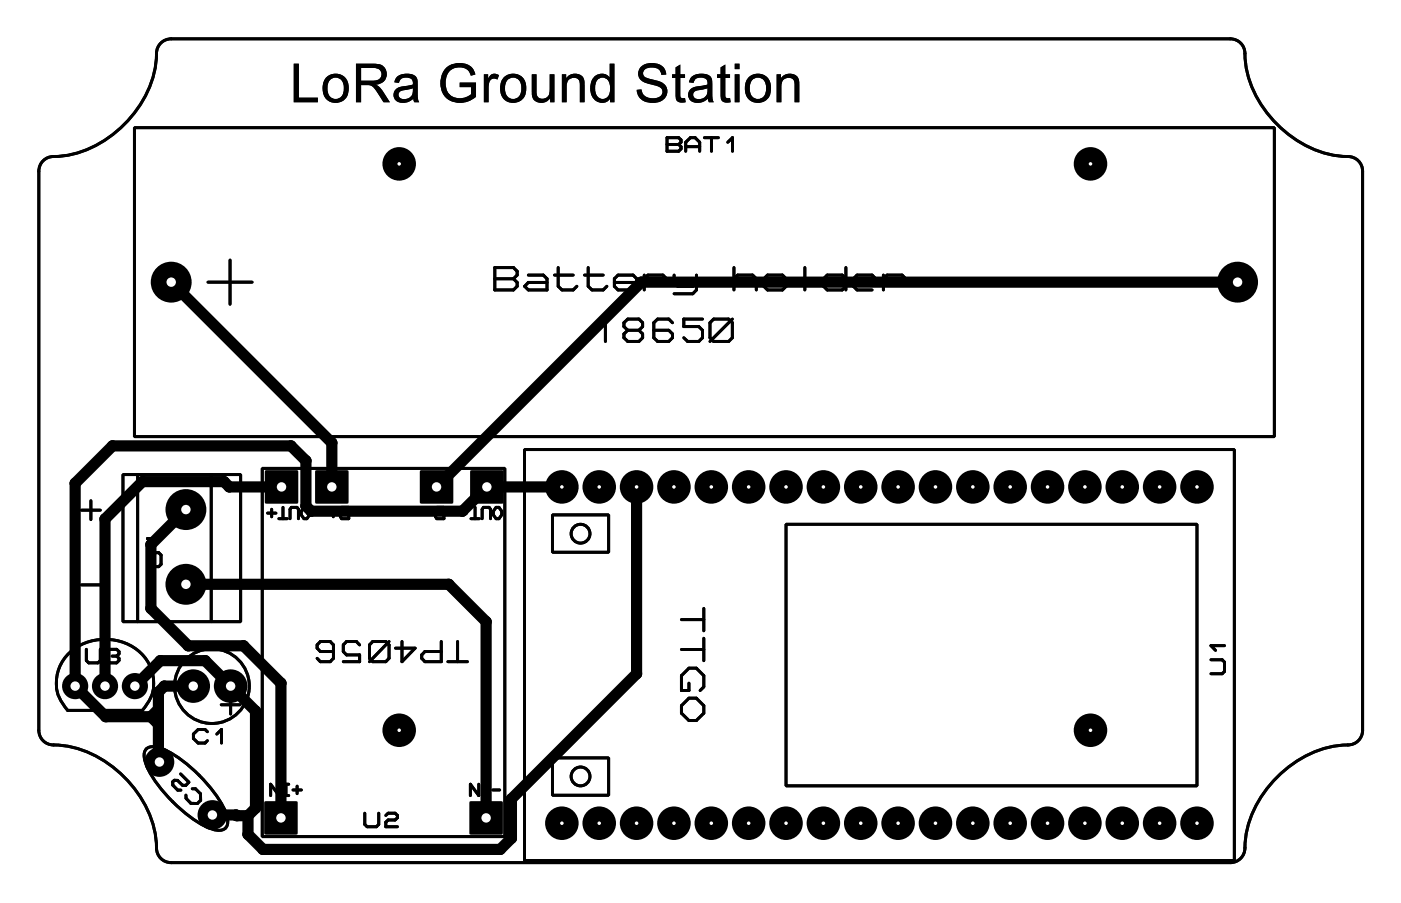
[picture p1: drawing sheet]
<svg xmlns="http://www.w3.org/2000/svg" width="95mm" height="61mm" viewBox="0 0 95 61" stroke-linecap="round" stroke-linejoin="round" font-family="sans-serif">
<defs><g id="words">
<text font-size="4.1" x="19.7" y="7">LoRa Ground Station</text>
</g></defs>
<g fill="#000">
<path d="M18 32h2.2v2.2h-2.2z" fill-rule="evenodd"/>
<path d="M21.4 32h2.3v2.2h-2.3z" fill-rule="evenodd"/>
<path d="M28.6 32h2.2v2.2h-2.2z" fill-rule="evenodd"/>
<path d="M32 32h2.2v2.2h-2.2z" fill-rule="evenodd"/>
<path d="M18 54.5h2.2v2.2h-2.2z" fill-rule="evenodd"/>
<path d="M31.9 54.5h2.3v2.2h-2.3z" fill-rule="evenodd"/>
<circle cx="11.6" cy="19.2" r="1.39"/>
<circle cx="43.6" cy="19.2" r=".38"/>
<circle cx="84.1" cy="19.2" r="1.39"/>
<circle cx="5.1" cy="32.8" r=".38"/>
<circle cx="7.1" cy="35.3" r=".38"/>
<circle cx="7.6" cy="30.3" r=".38"/>
<circle cx="9.7" cy="32.7" r=".38"/>
<circle cx="10.3" cy="37" r=".38"/>
<circle cx="12.6" cy="39.7" r="1.39"/>
<circle cx="12.6" cy="34.6" r="1.39"/>
<circle cx="15.2" cy="32.7" r=".38"/>
<circle cx="15.6" cy="33.1" r=".38"/>
<circle cx="19.8" cy="30.3" r=".38"/>
<circle cx="20.8" cy="34.4" r=".38"/>
<circle cx="20.8" cy="31.3" r=".38"/>
<circle cx="21.1" cy="34.7" r=".38"/>
<circle cx="22.6" cy="30.1" r=".38"/>
<circle cx="30.5" cy="39.7" r=".38"/>
<circle cx="31.4" cy="34.7" r=".38"/>
<circle cx="38.2" cy="33.1" r="1.14"/>
<circle cx="40.7" cy="33.1" r="1.14"/>
<circle cx="43.3" cy="33.1" r="1.14"/>
<circle cx="45.8" cy="33.1" r="1.14"/>
<circle cx="48.4" cy="33.1" r="1.14"/>
<circle cx="50.9" cy="33.1" r="1.14"/>
<circle cx="53.4" cy="33.1" r="1.14"/>
<circle cx="56" cy="33.1" r="1.14"/>
<circle cx="58.5" cy="33.1" r="1.14"/>
<circle cx="61.1" cy="33.1" r="1.14"/>
<circle cx="63.6" cy="33.1" r="1.14"/>
<circle cx="66.1" cy="33.1" r="1.14"/>
<circle cx="68.7" cy="33.1" r="1.14"/>
<circle cx="71.2" cy="33.1" r="1.14"/>
<circle cx="73.8" cy="33.1" r="1.14"/>
<circle cx="76.3" cy="33.1" r="1.14"/>
<circle cx="78.8" cy="33.1" r="1.14"/>
<circle cx="81.4" cy="33.1" r="1.14"/>
<circle cx="5.1" cy="46.6" r=".89"/>
<circle cx="7.1" cy="46.6" r=".89"/>
<circle cx="7.2" cy="48.7" r=".38"/>
<circle cx="9.2" cy="46.6" r=".89"/>
<circle cx="10.3" cy="41.4" r=".38"/>
<circle cx="10.3" cy="48.7" r=".38"/>
<circle cx="10.8" cy="49.2" r=".38"/>
<circle cx="10.8" cy="48.2" r=".38"/>
<circle cx="10.8" cy="47" r=".38"/>
<circle cx="10.8" cy="51.7" r=".38"/>
<circle cx="10.8" cy="51.8" r="1.01"/>
<circle cx="10.8" cy="51.8" r=".38"/>
<circle cx="10.9" cy="44.9" r=".38"/>
<circle cx="11.2" cy="46.6" r=".38"/>
<circle cx="12.8" cy="43.9" r=".38"/>
<circle cx="13.1" cy="46.6" r="1.14"/>
<circle cx="13.9" cy="44.9" r=".38"/>
<circle cx="14.4" cy="55.4" r="1.01"/>
<circle cx="15.7" cy="46.6" r="1.14"/>
<circle cx="16" cy="55.4" r=".38"/>
<circle cx="16.1" cy="55.4" r=".38"/>
<circle cx="16.6" cy="43.9" r=".38"/>
<circle cx="16.9" cy="55.4" r=".38"/>
<circle cx="16.9" cy="56.7" r=".38"/>
<circle cx="17.4" cy="54.9" r=".38"/>
<circle cx="17.4" cy="48.3" r=".38"/>
<circle cx="17.9" cy="57.7" r=".38"/>
<circle cx="19.1" cy="46.4" r=".38"/>
<circle cx="33" cy="42.3" r=".38"/>
<circle cx="34" cy="57.7" r=".38"/>
<circle cx="34.8" cy="57" r=".38"/>
<circle cx="34.8" cy="54.3" r=".38"/>
<circle cx="38.2" cy="56" r="1.14"/>
<circle cx="40.7" cy="56" r="1.14"/>
<circle cx="43.3" cy="56" r="1.14"/>
<circle cx="43.3" cy="45.8" r=".38"/>
<circle cx="45.8" cy="56" r="1.14"/>
<circle cx="48.4" cy="56" r="1.14"/>
<circle cx="50.9" cy="56" r="1.14"/>
<circle cx="53.4" cy="56" r="1.14"/>
<circle cx="56" cy="56" r="1.14"/>
<circle cx="56" cy="56" r="1.01"/>
<circle cx="58.5" cy="56" r="1.14"/>
<circle cx="61.1" cy="56" r="1.14"/>
<circle cx="63.6" cy="56" r="1.14"/>
<circle cx="66.1" cy="56" r="1.14"/>
<circle cx="68.7" cy="56" r="1.14"/>
<circle cx="71.2" cy="56" r="1.14"/>
<circle cx="73.8" cy="56" r="1.14"/>
<circle cx="76.3" cy="56" r="1.14"/>
<circle cx="78.8" cy="56" r="1.14"/>
<circle cx="81.4" cy="56" r="1.14"/>
</g>
<g fill="none" stroke="#000" stroke-width=".2">
<path d="M2.9 10.9l.3-.2a7.7 7.7 0 0 0 7.5-7.5l.2-.3 .3-.2 .4-.1h72a.99 .99 0 0 1 1 1 7.6 7.6 0 0 0 7.4 7.1l.3 .2 .3 .3v.4v38a.99 .99 0 0 1-1 1 7.6 7.6 0 0 0-7 7.4l-.3 .3-.3 .3h-.4h-72a.99 .99 0 0 1-1-1 7.6 7.6 0 0 0-7.4-7l-.3-.3-.2-.3-.1-.4v-38l.1-.4zM9.1 8.7h77.5v21h-77.5zM14.1 19.2h3M15.6 17.7v3M33.6 18.2h1.3l.3 .2v.3l-.3 .2 .3 .3v.3l-.3 .2h-1.3zM33.6 18.9h1.3M35.9 18.7h1l.3 .2v.8h-1.3l-.2-.2 .2-.3h1.3M37.7 18.7h1.3M37.9 18.2v1.3l.3 .2h.8l.2-.2M39.7 18.7h1.3M40 18.2v1.3l.2 .2h.8l.3-.2M41.8 19.2h1.5v-.3l-.3-.2h-1l-.2 .2v.6l.2 .2h1"/>
<path d="M43.8 18.9l.2-.2h1.1l.2 .2M43.8 18.7v1M45.3 9.4h.8l.2 .1v.2l-.2 .1 .2 .2v.1l-.2 .2h-.8zM45.3 9.8h.8M45.8 18.7v.5l.3 .3h1l.2-.3M46.6 10.3v-.6l.3-.3h.4l.3 .3v.6M46.6 10h1M47.3 18.7v1l-.2 .3h-1.3M47.9 9.4h.9M48.4 9.4v.9M49.5 9.7l.3-.3v.9M49.9 18.9l.2-.2h1.1l.2 .2v.8"/>
<path d="M49.9 18.2v1.5M51.9 18.9l.3-.2h1l.2 .2v.6l-.2 .2h-1l-.3-.2zM54.7 18.2v1.5M57.5 18.9l-.2-.2h-1.1l-.2 .2v.6l.2 .2h1.1l.2-.2M57.5 18.2v1.5M58 19.2h1.5v-.3l-.2-.2h-1l-.3 .2v.6l.3 .2h1M60.1 18.9l.2-.2h1l.3 .2M60.1 18.7v1M78.6 19.2h3M5.5 34.7h1.3M5.5 39.8h1.3M6.2 34v1.3"/>
<path d="M8.4 32.3h8v10h-8zM9.4 32.3v10M10 37.6h.8l.1 .1v.7l-.1 .1h-.2M10.9 36.6h-.9l.3 .3M14.4 32.3v10M17.8 31.8h16.5v25.1h-16.5zM18.2 34.9h.6M18.5 34.6v.5M19 35.3h.5M19.2 34.5v.8M19.7 35.3v-.7l.1-.1h.4l.1 .1v.7M20.7 34.5h.2l.1 .2v.3l-.1 .3h-.2l-.2-.3v-.3z"/>
<path d="M22.4 34.9h.5M22.7 34.6v.5M23.2 34.5h.5v.8h-.5l-.1-.2 .1-.2-.1-.3zM23.2 34.9h.5M28.8 34.9h.5M29.7 34.5h.5v.8h-.5l-.1-.2 .1-.2-.1-.3zM29.7 34.9h.5M31.2 34.9h.5M32 35.3h.6M32.3 34.5v.8M32.8 35.3v-.7l.1-.1h.3l.1 .1v.7M33.7 34.5h.2l.2 .2v.3l-.2 .3h-.2l-.2-.3v-.3z"/>
<path d="M35.7 30.6h48.2v27.9h-48.2zM37.6 35h3.8v2.5h-3.8zM40.6 22.2l.6-.5v1.5M42.7 22.4l-.3-.2v-.3l.3-.2h.7l.3 .2v.3l-.3 .2M42.7 22.4l-.3 .3v.3l.3 .2h.7l.3-.2v-.3l-.3-.3M42.7 22.4h.7M45.7 21.9l-.2-.2h-.8l-.3 .2v1.1l.3 .2h.8l.2-.2v-.3l-.2-.3h-1.1M47.8 21.7h-1.3v.5h1l.3 .2v.6l-.3 .2h-.8l-.2-.2M48.5 21.7h1l.3 .2v1.1l-.3 .2h-1l-.2-.2v-1.1zM49.8 21.7l-1.5 1.5M53.4 35.6h28v17.8h-28zM4.7 44.4a3.5 3.5 0 0 1 5.6 1 2.62 2.62 0 0 1-.6 2.9h-5.1a2.68 2.68 0 0 1 .1-3.9z"/>
<path d="M5.9 44.1v.8l.1 .2h.7l.1-.2v-.8M7.3 44.3l.2-.2h.4l.2 .2v.1l-.2 .2M7.6 44.6h.3M7.9 44.6l.2 .1v.2l-.2 .2h-.4l-.2-.2M9.9 50.9a1.56 1.56 0 0 1 1.8 .3 8.9 8.9 0 0 1 3.8 4.4v.4l-.2 .3a1.55 1.55 0 0 1-1.7-.3 8.9 8.9 0 0 1-3.8-4.4v-.4zM12.3 52.6l.5 .6-.2 .2h-.2l-.3-.4h-.3l-.1 .1v.3l.4 .3h.2M13.1 53.6h.2l.3 .4v.4l-.2 .2h-.4l-.4-.3v-.3M14.1 49.7l-.2-.1h-.4l-.4 .3v.3l.4 .3h.4l.2-.2M14.7 49.9l.4-.3v.9M15 47.9h1.3M15.7 47.3v1.2M19 53.3v.8l-.6-.8v.8"/>
<path d="M19.2 54.1h.4M19.2 53.3h.4M19.4 53.3v.8M19.9 53.7h.6M20.2 53.4v.5M22.7 44.3h-.9l-.2-.2v-.3l.2-.2h.6l.3 .2v.9l-.3 .3h-.6l-.2-.3M24.4 43.8l-.2-.2h-.6l-.3 .2v.5l.3 .2h.8v.5h-1.1M24.8 55.3v.7l.2 .2h.6l.1-.2v-.7M25.3 43.6h.9l.2 .2v.9l-.2 .3h-.9l-.2-.3v-.9zM26.2 55.4l.2-.1h.5l.1 .1v.2l-.1 .1h-.5l-.2 .2v.3h.8M26.4 43.6l-1.3 1.4M27.3 43.6v1.4l.9-.9h-1.3"/>
<path d="M30 43.6v1.4h-1.1l-.2-.3v-.2l.2-.2h1.1M30.4 45h1.4M31.1 43.6v1.4M32.5 53.3v.8l-.5-.8v.8M32.8 54.1h.4M32.8 53.3h.4M33 53.3v.8M33.5 53.7h.5M37.6 51.5h3.8v2.6h-3.8zM46.3 48l.5-.5h.5l.5 .5v.5l-.5 .5h-.5l-.5-.5zM46.3 42.1h1.5M46.3 44.1h1.5"/>
<path d="M46.8 46.4v.5h-.5v-1l.5-.5h.5l.5 .5v.8l-.2 .2M47.8 41.4v1.5M47.8 43.4v1.5M82.3 44.8h.8l.1 .2v.6l-.1 .2h-.8M83.2 43.9h-.9l.3 .3"/>
<circle cx="39.5" cy="36.3" r=".64"/>
<circle cx="14.4" cy="46.6" r="2.54"/>
<circle cx="39.5" cy="52.8" r=".64"/>
</g>
<path d="M11.6 19.2l11 10.9v3M84.1 19.2h-40.5l-13.9 13.9M12.6 34.6l-2.3 2.4v4.4l2.5 2.5h3.8l2.5 2.5v9.2M12.6 39.7h17.9l2.5 2.6v13.3M19.1 33.1h-3.5l-.4-.4h-5.5l-2.6 2.6v11.3M38.2 33.1h-5.1l-1.7 1.6h-10.3l-.3-.3v-3.1l-1-1h-12.2l-2.5 2.5v13.8l2.1 2.1h3.1M43.3 33.1v12.7l-8.5 8.5v2.7l-.8 .7h-16.1l-1-1v-1.3M9.2 46.6l1.7-1.7h3l3.5 3.4v6.6l-.5 .5M10.3 48.7l.5 .5M10.8 48.2l-.5 .5M13.1 46.6h-1.9l-.4 .4v4.7v.1M14.4 55.4h2.5" fill="none" stroke="#000" stroke-width=".76"/>
<circle cx="10.8" cy="51.8" r=".38" fill="#000"/>
<circle cx="56" cy="56" r=".12" fill="#fff"/>
<circle cx="73.8" cy="56" r="1.01" fill="#000"/>
<circle cx="73.8" cy="56" r=".12" fill="#fff"/>
<circle cx="43.3" cy="33.1" r="1.01" fill="#000"/>
<circle cx="43.3" cy="33.1" r=".12" fill="#fff"/>
<circle cx="43.3" cy="56" r="1.01" fill="#000"/>
<circle cx="43.3" cy="56" r=".12" fill="#fff"/>
<circle cx="76.3" cy="56" r="1.01" fill="#000"/>
<circle cx="76.3" cy="56" r=".12" fill="#fff"/>
<circle cx="68.7" cy="56" r="1.01" fill="#000"/>
<circle cx="68.7" cy="56" r=".12" fill="#fff"/>
<circle cx="40.7" cy="33.1" r="1.01" fill="#000"/>
<circle cx="40.7" cy="33.1" r=".12" fill="#fff"/>
<circle cx="40.7" cy="56" r="1.01" fill="#000"/>
<circle cx="40.7" cy="56" r=".12" fill="#fff"/>
<circle cx="76.3" cy="33.1" r="1.01" fill="#000"/>
<circle cx="76.3" cy="33.1" r=".12" fill="#fff"/>
<circle cx="78.8" cy="33.1" r="1.01" fill="#000"/>
<circle cx="78.8" cy="33.1" r=".12" fill="#fff"/>
<circle cx="73.8" cy="33.1" r="1.01" fill="#000"/>
<circle cx="73.8" cy="33.1" r=".12" fill="#fff"/>
<circle cx="71.2" cy="56" r="1.01" fill="#000"/>
<circle cx="71.2" cy="56" r=".12" fill="#fff"/>
<circle cx="81.4" cy="56" r="1.01" fill="#000"/>
<circle cx="81.4" cy="56" r=".12" fill="#fff"/>
<circle cx="78.8" cy="56" r="1.01" fill="#000"/>
<circle cx="78.8" cy="56" r=".12" fill="#fff"/>
<circle cx="66.1" cy="56" r="1.01" fill="#000"/>
<circle cx="66.1" cy="56" r=".12" fill="#fff"/>
<circle cx="61.1" cy="56" r="1.01" fill="#000"/>
<circle cx="61.1" cy="56" r=".12" fill="#fff"/>
<circle cx="81.4" cy="33.1" r="1.01" fill="#000"/>
<circle cx="81.4" cy="33.1" r=".12" fill="#fff"/>
<circle cx="58.5" cy="56" r="1.01" fill="#000"/>
<circle cx="58.5" cy="56" r=".12" fill="#fff"/>
<circle cx="63.6" cy="56" r="1.01" fill="#000"/>
<circle cx="63.6" cy="56" r=".12" fill="#fff"/>
<circle cx="66.1" cy="33.1" r="1.01" fill="#000"/>
<circle cx="66.1" cy="33.1" r=".12" fill="#fff"/>
<circle cx="68.7" cy="33.1" r="1.01" fill="#000"/>
<circle cx="68.7" cy="33.1" r=".12" fill="#fff"/>
<circle cx="71.2" cy="33.1" r="1.01" fill="#000"/>
<circle cx="71.2" cy="33.1" r=".12" fill="#fff"/>
<circle cx="61.1" cy="33.1" r="1.01" fill="#000"/>
<circle cx="61.1" cy="33.1" r=".12" fill="#fff"/>
<circle cx="63.6" cy="33.1" r="1.01" fill="#000"/>
<circle cx="63.6" cy="33.1" r=".12" fill="#fff"/>
<circle cx="56" cy="33.1" r="1.01" fill="#000"/>
<circle cx="56" cy="33.1" r=".12" fill="#fff"/>
<circle cx="58.5" cy="33.1" r="1.01" fill="#000"/>
<circle cx="58.5" cy="33.1" r=".12" fill="#fff"/>
<circle cx="45.8" cy="33.1" r="1.01" fill="#000"/>
<circle cx="45.8" cy="33.1" r=".12" fill="#fff"/>
<circle cx="48.4" cy="33.1" r="1.01" fill="#000"/>
<circle cx="48.4" cy="33.1" r=".12" fill="#fff"/>
<circle cx="50.9" cy="33.1" r="1.01" fill="#000"/>
<circle cx="50.9" cy="33.1" r=".12" fill="#fff"/>
<circle cx="53.4" cy="33.1" r="1.01" fill="#000"/>
<circle cx="53.4" cy="33.1" r=".12" fill="#fff"/>
<circle cx="38.2" cy="33.1" r="1.01" fill="#000"/>
<circle cx="38.2" cy="33.1" r=".12" fill="#fff"/>
<circle cx="45.8" cy="56" r="1.01" fill="#000"/>
<circle cx="45.8" cy="56" r=".12" fill="#fff"/>
<circle cx="38.2" cy="56" r="1.01" fill="#000"/>
<circle cx="38.2" cy="56" r=".12" fill="#fff"/>
<circle cx="53.4" cy="56" r="1.01" fill="#000"/>
<circle cx="53.4" cy="56" r=".12" fill="#fff"/>
<circle cx="48.4" cy="56" r="1.01" fill="#000"/>
<circle cx="48.4" cy="56" r=".12" fill="#fff"/>
<circle cx="50.9" cy="56" r="1.01" fill="#000"/>
<circle cx="50.9" cy="56" r=".12" fill="#fff"/>
<circle cx="12.6" cy="34.6" r="1.27" fill="#000"/>
<circle cx="12.6" cy="34.6" r=".32" fill="#fff"/>
<circle cx="12.6" cy="39.7" r="1.27" fill="#000"/>
<circle cx="12.6" cy="39.7" r=".32" fill="#fff"/>
<circle cx="11.6" cy="19.2" r="1.27" fill="#000"/>
<circle cx="11.6" cy="19.2" r=".32" fill="#fff"/>
<circle cx="84.1" cy="19.2" r="1.27" fill="#000"/>
<circle cx="84.1" cy="19.2" r=".32" fill="#fff"/>
<path d="M18.1 54.6h2v2h-2z" fill="#000"/>
<circle cx="19.1" cy="55.6" r=".32" fill="#fff"/>
<path d="M32 54.6h2.1v2h-2.1z" fill="#000"/>
<circle cx="33" cy="55.6" r=".32" fill="#fff"/>
<path d="M21.5 32.1h2.1v2h-2.1z" fill="#000"/>
<circle cx="22.6" cy="33.1" r=".32" fill="#fff"/>
<path d="M28.7 32.1h2v2h-2z" fill="#000"/>
<circle cx="29.7" cy="33.1" r=".32" fill="#fff"/>
<path d="M18.1 32.1h2v2h-2z" fill="#000"/>
<circle cx="19.1" cy="33.1" r=".32" fill="#fff"/>
<path d="M32.1 32.1h2v2h-2z" fill="#000"/>
<circle cx="33.1" cy="33.1" r=".32" fill="#fff"/>
<circle cx="27.1" cy="11.1" r="1.14" fill="#000"/>
<circle cx="27.1" cy="11.1" r=".12" fill="#fff"/>
<circle cx="74.1" cy="11.1" r="1.14" fill="#000"/>
<circle cx="74.1" cy="11.1" r=".12" fill="#fff"/>
<circle cx="27.1" cy="49.6" r="1.14" fill="#000"/>
<circle cx="27.1" cy="49.6" r=".12" fill="#fff"/>
<circle cx="74.1" cy="49.6" r="1.14" fill="#000"/>
<circle cx="74.1" cy="49.6" r=".12" fill="#fff"/>
<circle cx="5.1" cy="46.6" r=".76" fill="#000"/>
<circle cx="5.1" cy="46.6" r=".32" fill="#fff"/>
<circle cx="7.1" cy="46.6" r=".76" fill="#000"/>
<circle cx="7.1" cy="46.6" r=".32" fill="#fff"/>
<circle cx="9.2" cy="46.6" r=".76" fill="#000"/>
<circle cx="9.2" cy="46.6" r=".32" fill="#fff"/>
<circle cx="15.7" cy="46.6" r="1.01" fill="#000"/>
<circle cx="15.7" cy="46.6" r=".32" fill="#fff"/>
<circle cx="13.1" cy="46.6" r="1.01" fill="#000"/>
<circle cx="13.1" cy="46.6" r=".32" fill="#fff"/>
<circle cx="14.4" cy="55.4" r=".89" fill="#000"/>
<circle cx="14.4" cy="55.4" r=".32" fill="#fff"/>
<circle cx="10.8" cy="51.8" r=".89" fill="#000"/>
<circle cx="10.8" cy="51.8" r=".32" fill="#fff"/>
<g fill="none" stroke="#000" stroke-width=".2">
<path d="M2.9 10.9l.3-.2a7.7 7.7 0 0 0 7.5-7.5l.2-.3 .3-.2 .4-.1h72a.99 .99 0 0 1 1 1 7.6 7.6 0 0 0 7.4 7.1l.3 .2 .3 .3v.4v38a.99 .99 0 0 1-1 1 7.6 7.6 0 0 0-7 7.4l-.3 .3-.3 .3h-.4h-72a.99 .99 0 0 1-1-1 7.6 7.6 0 0 0-7.4-7l-.3-.3-.2-.3-.1-.4v-38l.1-.4zM9.1 8.7h77.5v21h-77.5zM14.1 19.2h3M15.6 17.7v3M33.6 18.2h1.3l.3 .2v.3l-.3 .2 .3 .3v.3l-.3 .2h-1.3zM33.6 18.9h1.3M35.9 18.7h1l.3 .2v.8h-1.3l-.2-.2 .2-.3h1.3M37.7 18.7h1.3M37.9 18.2v1.3l.3 .2h.8l.2-.2M39.7 18.7h1.3M40 18.2v1.3l.2 .2h.8l.3-.2M41.8 19.2h1.5v-.3l-.3-.2h-1l-.2 .2v.6l.2 .2h1"/>
<path d="M43.8 18.9l.2-.2h1.1l.2 .2M43.8 18.7v1M45.3 9.4h.8l.2 .1v.2l-.2 .1 .2 .2v.1l-.2 .2h-.8zM45.3 9.8h.8M45.8 18.7v.5l.3 .3h1l.2-.3M46.6 10.3v-.6l.3-.3h.4l.3 .3v.6M46.6 10h1M47.3 18.7v1l-.2 .3h-1.3M47.9 9.4h.9M48.4 9.4v.9M49.5 9.7l.3-.3v.9M49.9 18.9l.2-.2h1.1l.2 .2v.8"/>
<path d="M49.9 18.2v1.5M51.9 18.9l.3-.2h1l.2 .2v.6l-.2 .2h-1l-.3-.2zM54.7 18.2v1.5M57.5 18.9l-.2-.2h-1.1l-.2 .2v.6l.2 .2h1.1l.2-.2M57.5 18.2v1.5M58 19.2h1.5v-.3l-.2-.2h-1l-.3 .2v.6l.3 .2h1M60.1 18.9l.2-.2h1l.3 .2M60.1 18.7v1M78.6 19.2h3M5.5 34.7h1.3M5.5 39.8h1.3M6.2 34v1.3"/>
<path d="M8.4 32.3h8v10h-8zM9.4 32.3v10M10 37.6h.8l.1 .1v.7l-.1 .1h-.2M10.9 36.6h-.9l.3 .3M14.4 32.3v10M17.8 31.8h16.5v25.1h-16.5zM18.2 34.9h.6M18.5 34.6v.5M19 35.3h.5M19.2 34.5v.8M19.7 35.3v-.7l.1-.1h.4l.1 .1v.7M20.7 34.5h.2l.1 .2v.3l-.1 .3h-.2l-.2-.3v-.3z"/>
<path d="M22.4 34.9h.5M22.7 34.6v.5M23.2 34.5h.5v.8h-.5l-.1-.2 .1-.2-.1-.3zM23.2 34.9h.5M28.8 34.9h.5M29.7 34.5h.5v.8h-.5l-.1-.2 .1-.2-.1-.3zM29.7 34.9h.5M31.2 34.9h.5M32 35.3h.6M32.3 34.5v.8M32.8 35.3v-.7l.1-.1h.3l.1 .1v.7M33.7 34.5h.2l.2 .2v.3l-.2 .3h-.2l-.2-.3v-.3z"/>
<path d="M35.7 30.6h48.2v27.9h-48.2zM37.6 35h3.8v2.5h-3.8zM40.6 22.2l.6-.5v1.5M42.7 22.4l-.3-.2v-.3l.3-.2h.7l.3 .2v.3l-.3 .2M42.7 22.4l-.3 .3v.3l.3 .2h.7l.3-.2v-.3l-.3-.3M42.7 22.4h.7M45.7 21.9l-.2-.2h-.8l-.3 .2v1.1l.3 .2h.8l.2-.2v-.3l-.2-.3h-1.1M47.8 21.7h-1.3v.5h1l.3 .2v.6l-.3 .2h-.8l-.2-.2M48.5 21.7h1l.3 .2v1.1l-.3 .2h-1l-.2-.2v-1.1zM49.8 21.7l-1.5 1.5M53.4 35.6h28v17.8h-28zM4.7 44.4a3.5 3.5 0 0 1 5.6 1 2.62 2.62 0 0 1-.6 2.9h-5.1a2.68 2.68 0 0 1 .1-3.9z"/>
<path d="M5.9 44.1v.8l.1 .2h.7l.1-.2v-.8M7.3 44.3l.2-.2h.4l.2 .2v.1l-.2 .2M7.6 44.6h.3M7.9 44.6l.2 .1v.2l-.2 .2h-.4l-.2-.2M9.9 50.9a1.56 1.56 0 0 1 1.8 .3 8.9 8.9 0 0 1 3.8 4.4v.4l-.2 .3a1.55 1.55 0 0 1-1.7-.3 8.9 8.9 0 0 1-3.8-4.4v-.4zM12.3 52.6l.5 .6-.2 .2h-.2l-.3-.4h-.3l-.1 .1v.3l.4 .3h.2M13.1 53.6h.2l.3 .4v.4l-.2 .2h-.4l-.4-.3v-.3M14.1 49.7l-.2-.1h-.4l-.4 .3v.3l.4 .3h.4l.2-.2M14.7 49.9l.4-.3v.9M15 47.9h1.3M15.7 47.3v1.2M19 53.3v.8l-.6-.8v.8"/>
<path d="M19.2 54.1h.4M19.2 53.3h.4M19.4 53.3v.8M19.9 53.7h.6M20.2 53.4v.5M22.7 44.3h-.9l-.2-.2v-.3l.2-.2h.6l.3 .2v.9l-.3 .3h-.6l-.2-.3M24.4 43.8l-.2-.2h-.6l-.3 .2v.5l.3 .2h.8v.5h-1.1M24.8 55.3v.7l.2 .2h.6l.1-.2v-.7M25.3 43.6h.9l.2 .2v.9l-.2 .3h-.9l-.2-.3v-.9zM26.2 55.4l.2-.1h.5l.1 .1v.2l-.1 .1h-.5l-.2 .2v.3h.8M26.4 43.6l-1.3 1.4M27.3 43.6v1.4l.9-.9h-1.3"/>
<path d="M30 43.6v1.4h-1.1l-.2-.3v-.2l.2-.2h1.1M30.4 45h1.4M31.1 43.6v1.4M32.5 53.3v.8l-.5-.8v.8M32.8 54.1h.4M32.8 53.3h.4M33 53.3v.8M33.5 53.7h.5M37.6 51.5h3.8v2.6h-3.8zM46.3 48l.5-.5h.5l.5 .5v.5l-.5 .5h-.5l-.5-.5zM46.3 42.1h1.5M46.3 44.1h1.5"/>
<path d="M46.8 46.4v.5h-.5v-1l.5-.5h.5l.5 .5v.8l-.2 .2M47.8 41.4v1.5M47.8 43.4v1.5M82.3 44.8h.8l.1 .2v.6l-.1 .2h-.8M83.2 43.9h-.9l.3 .3"/>
<circle cx="39.5" cy="36.3" r=".64"/>
<circle cx="14.4" cy="46.6" r="2.54"/>
<circle cx="39.5" cy="52.8" r=".64"/>
</g>
<use href="#words"/>
</svg>
